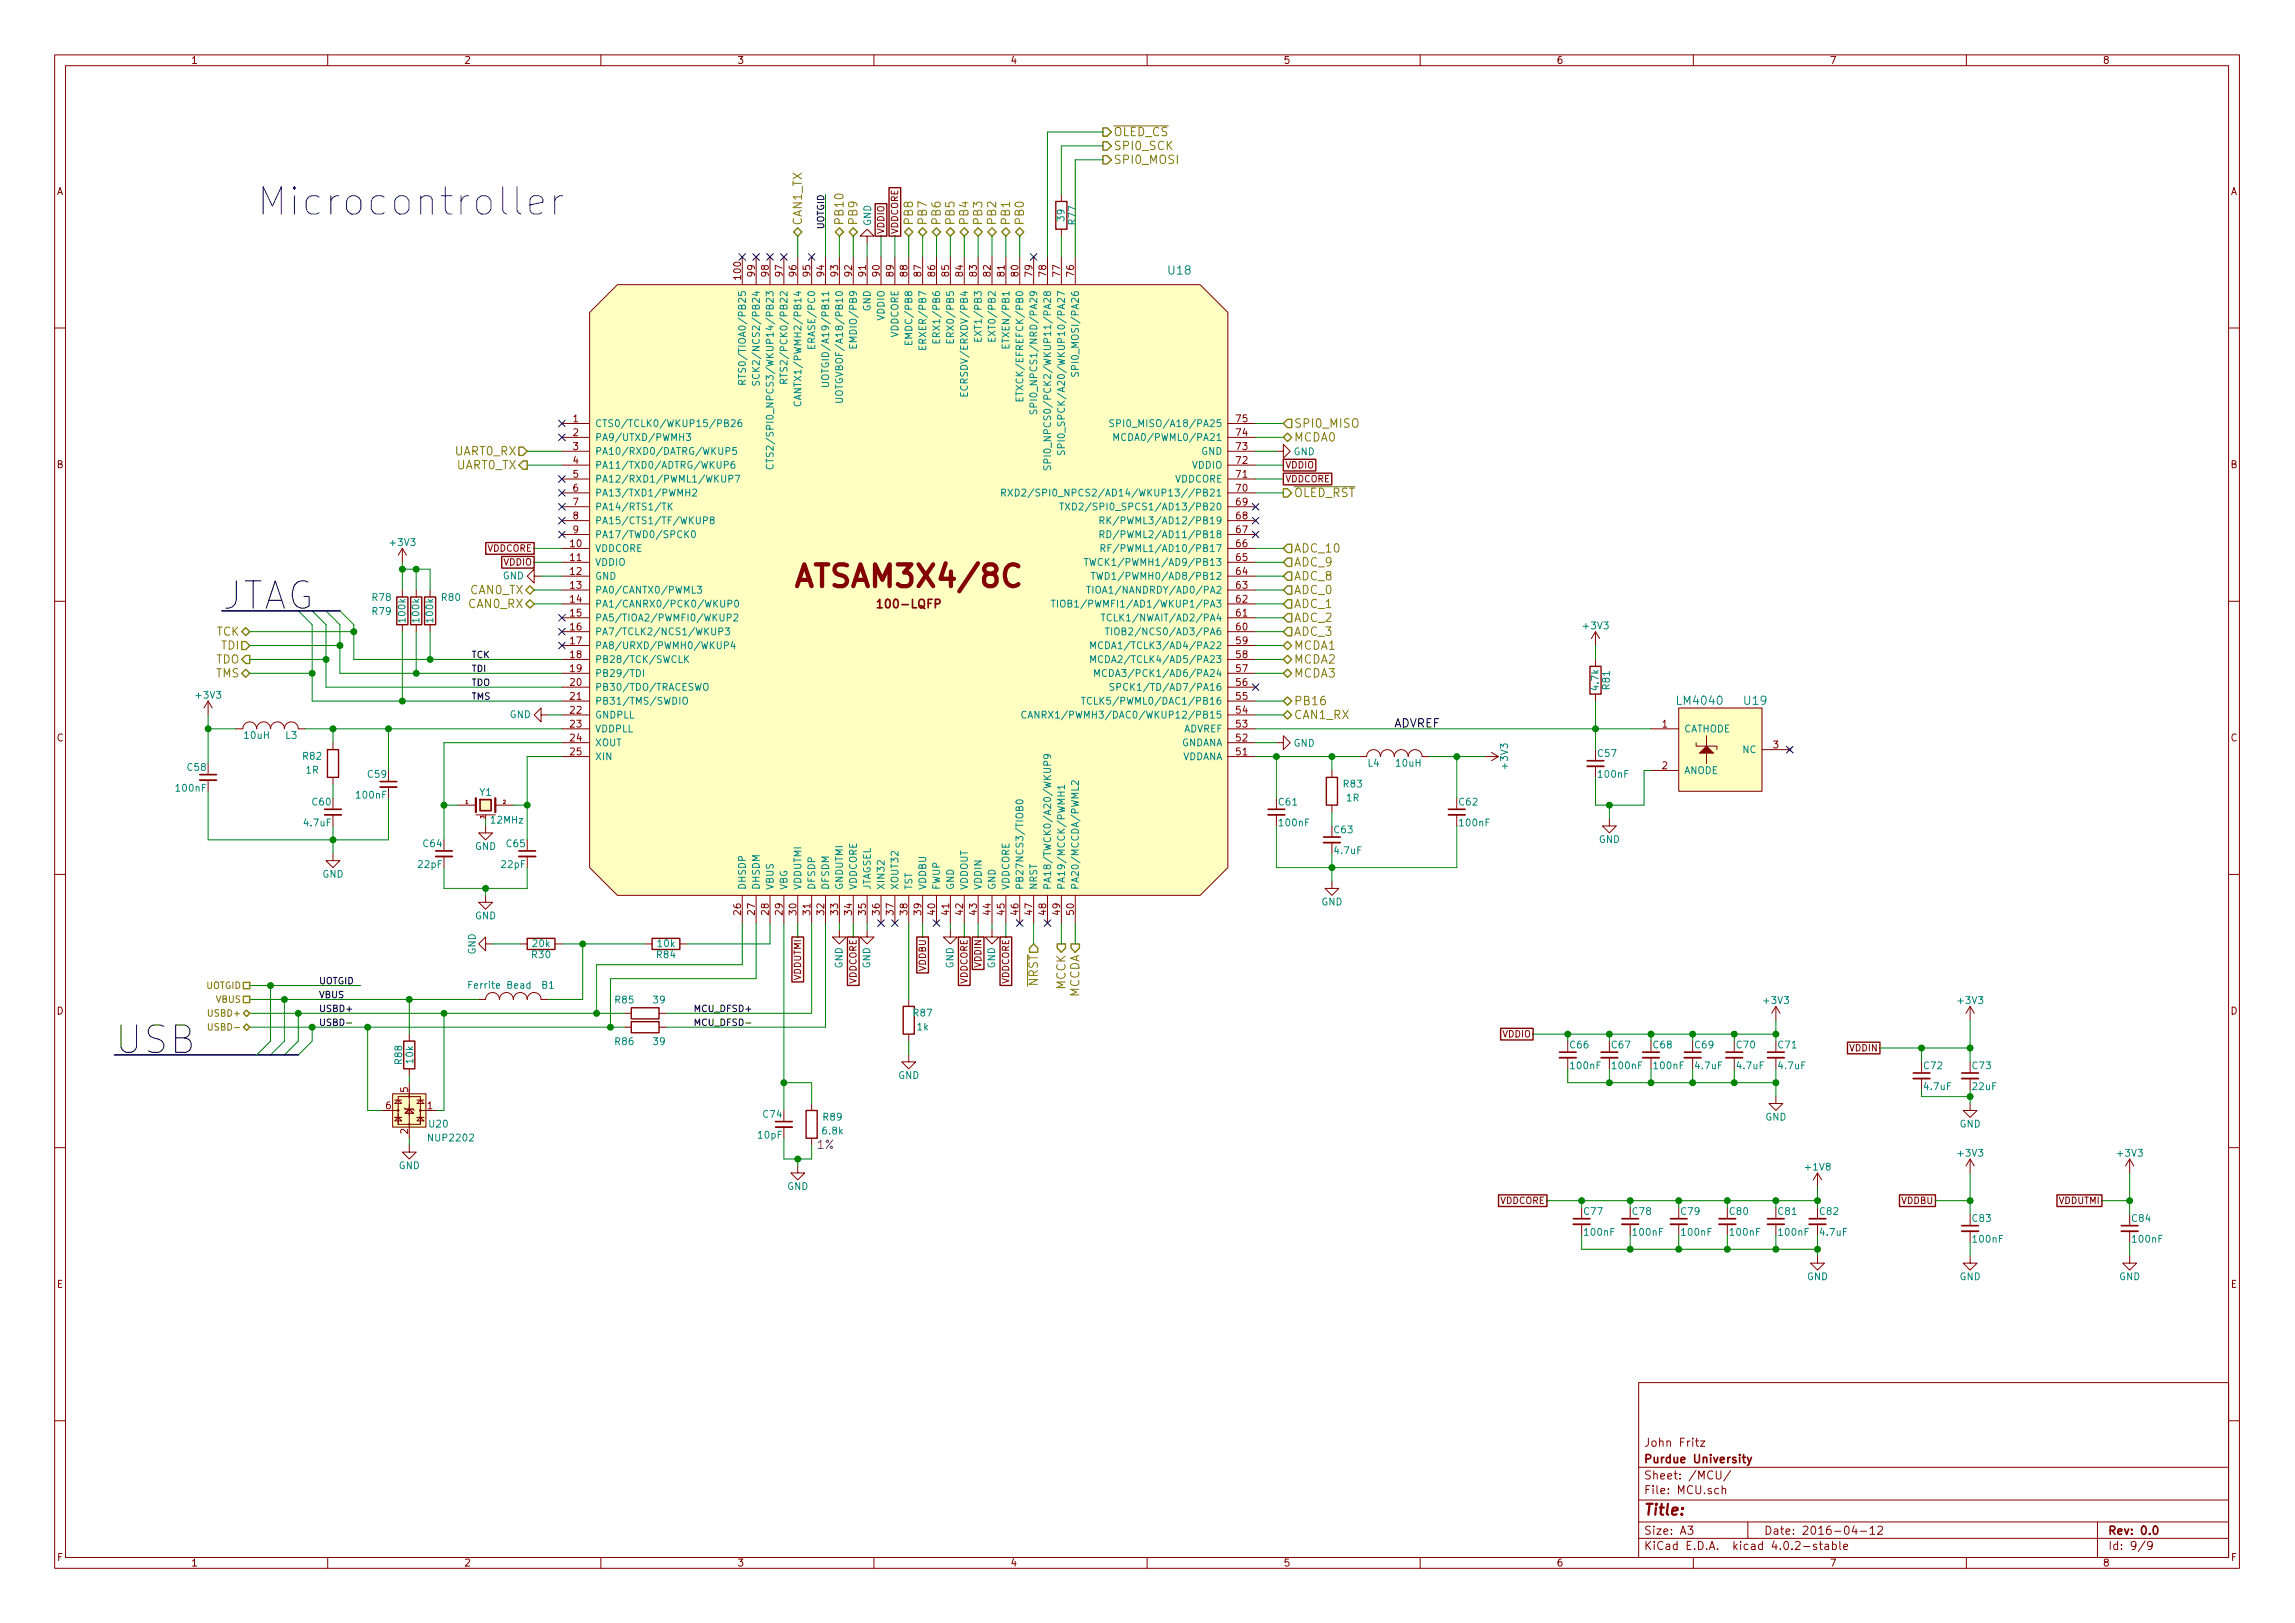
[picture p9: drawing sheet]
<svg xmlns="http://www.w3.org/2000/svg" width="420mm" height="297mm" viewBox="0 0 420 297" stroke-linecap="round" stroke-linejoin="round" font-family="sans-serif">
<defs><g id="words">
<text font-size="7" fill="#0000c2" x="47" y="39.4">Microcontroller</text>
<g font-size="7">
<text x="40.6" y="111.5">JTAG</text>
<text x="21" y="192.8">USB</text>
</g>
<text font-size="5.6" fill="#840000" x="147.2" y="107.5">ATSAM3X4/8C</text>
<text font-size="2.8" fill="#840000" x="301" y="277.3">Title:</text>
<g font-size="2.2" fill="#848400">
<text x="203.9" y="27.5">SPI0_SCK</text>
<text x="203.9" y="24.9">OLED_CS</text>
<text x="203.9" y="30">SPI0_MOSI</text>
<text x="146.8" y="41.3" transform="rotate(-90 146.8 41.3)">CAN1_TX</text>
<text x="154.4" y="41.3" transform="rotate(-90 154.4 41.3)">PB10</text>
<text x="157" y="41.3" transform="rotate(-90 157 41.3)">PB9</text>
<text x="167.1" y="41.3" transform="rotate(-90 167.1 41.3)">PB8</text>
<text x="169.7" y="41.3" transform="rotate(-90 169.7 41.3)">PB7</text>
<text x="172.2" y="41.3" transform="rotate(-90 172.2 41.3)">PB6</text>
<text x="174.8" y="41.3" transform="rotate(-90 174.8 41.3)">PB5</text>
<text x="177.3" y="41.3" transform="rotate(-90 177.3 41.3)">PB4</text>
<text x="179.8" y="41.3" transform="rotate(-90 179.8 41.3)">PB3</text>
<text x="182.4" y="41.3" transform="rotate(-90 182.4 41.3)">PB2</text>
<text x="184.9" y="41.3" transform="rotate(-90 184.9 41.3)">PB1</text>
<text x="187.5" y="41.3" transform="rotate(-90 187.5 41.3)">PB0</text>
<text x="83.2" y="83.3">UART0_RX</text>
<text x="236.9" y="78.3">SPI0_MISO</text>
<text x="236.9" y="80.8">MCDA0</text>
<text x="83.4" y="85.9">UART0_TX</text>
<text x="236.9" y="91">OLED_RST</text>
<text x="236.9" y="101.1">ADC_10</text>
<text x="236.9" y="103.7">ADC_9</text>
<text x="236.9" y="106.2">ADC_8</text>
<text x="85.8" y="111.3">CAN0_RX</text>
<text x="86" y="108.7">CAN0_TX</text>
<text x="236.9" y="108.7">ADC_0</text>
<text x="236.9" y="111.3">ADC_1</text>
<text x="236.9" y="113.8">ADC_2</text>
<text x="236.9" y="116.4">ADC_3</text>
<text x="236.9" y="118.9">MCDA1</text>
<text x="236.9" y="121.4">MCDA2</text>
<text x="236.9" y="124">MCDA3</text>
<text x="236.9" y="131.6">CAN1_RX</text>
<text x="236.9" y="129.1">PB16</text>
<text x="190" y="180.6" transform="rotate(-90 190 180.6)">NRST</text>
<text x="195.1" y="181.2" transform="rotate(-90 195.1 181.2)">MCCK</text>
<text x="197.6" y="182.7" transform="rotate(-90 197.6 182.7)">MCCDA</text>
</g>
<text font-size="2.2" fill="#840000" x="161.3" y="111.3">100-LQFP</text>
<g font-size="2.1" fill="#008484">
<text x="214" y="50.3">U18</text>
<text x="307.3" y="129">LM4040</text>
<text x="319.4" y="129">U19</text>
</g>
<g font-size="2.1" fill="#848400">
<text x="39.5" y="116.3">TCK</text>
<text x="40.5" y="118.9">TDI</text>
<text x="39.4" y="121.4">TDO</text>
<text x="39.4" y="124">TMS</text>
</g>
<text font-size="2.1" x="255.3" y="133.1">ADVREF</text>
<text font-size="2.1" fill="#840084" x="149.6" y="210.3">1%</text>
<g font-size="2.1" fill="#840000">
<text x="301" y="267.8">Purdue University</text>
<text x="301" y="264.8">John Fritz</text>
<text x="301" y="273.5">File: MCU.sch</text>
<text x="301" y="270.8">Sheet: /MCU/</text>
<text x="301" y="280.9">Size: A3</text>
<text x="323" y="280.9">Date: 2016-04-12</text>
<text x="386" y="280.9">Rev: 0.0</text>
<text x="301" y="283.7">KiCad E.D.A. kicad 4.0.2-stable</text>
<text x="386" y="283.7">Id: 9/9</text>
</g>
<g font-size="1.8" fill="#840000">
<text x="35" y="11.7">1</text>
<text x="85" y="11.7">2</text>
<text x="135" y="11.7">3</text>
<text x="185" y="11.7">4</text>
<text x="235" y="11.7">5</text>
<text x="285" y="11.7">6</text>
<text x="335" y="11.7">7</text>
<text x="385" y="11.7">8</text>
<text x="10.4" y="35.7">A</text>
<text x="408.4" y="35.7">A</text>
<text x="135.6" y="51" transform="rotate(-90 135.6 51)">100</text>
<text x="138.2" y="50.5" transform="rotate(-90 138.2 50.5)">99</text>
<text x="140.7" y="50.5" transform="rotate(-90 140.7 50.5)">98</text>
<text x="143.3" y="50.5" transform="rotate(-90 143.3 50.5)">97</text>
<text x="145.8" y="50.5" transform="rotate(-90 145.8 50.5)">96</text>
<text x="148.3" y="50.5" transform="rotate(-90 148.3 50.5)">95</text>
<text x="150.9" y="50.5" transform="rotate(-90 150.9 50.5)">94</text>
<text x="153.4" y="50.5" transform="rotate(-90 153.4 50.5)">93</text>
<text x="156" y="50.5" transform="rotate(-90 156 50.5)">92</text>
<text x="158.5" y="50.5" transform="rotate(-90 158.5 50.5)">91</text>
<text x="161" y="50.5" transform="rotate(-90 161 50.5)">90</text>
<text x="163.6" y="50.5" transform="rotate(-90 163.6 50.5)">89</text>
<text x="166.1" y="50.5" transform="rotate(-90 166.1 50.5)">88</text>
<text x="168.7" y="50.5" transform="rotate(-90 168.7 50.5)">87</text>
<text x="171.2" y="50.5" transform="rotate(-90 171.2 50.5)">86</text>
<text x="173.7" y="50.5" transform="rotate(-90 173.7 50.5)">85</text>
<text x="176.3" y="50.5" transform="rotate(-90 176.3 50.5)">84</text>
<text x="178.8" y="50.5" transform="rotate(-90 178.8 50.5)">83</text>
<text x="181.4" y="50.5" transform="rotate(-90 181.4 50.5)">82</text>
<text x="183.9" y="50.5" transform="rotate(-90 183.9 50.5)">81</text>
<text x="186.4" y="50.5" transform="rotate(-90 186.4 50.5)">80</text>
<text x="189" y="50.5" transform="rotate(-90 189 50.5)">79</text>
<text x="191.5" y="50.5" transform="rotate(-90 191.5 50.5)">78</text>
<text x="194.1" y="50.5" transform="rotate(-90 194.1 50.5)">77</text>
<text x="196.6" y="50.5" transform="rotate(-90 196.6 50.5)">76</text>
<text x="104.9" y="77.3">1</text>
<text x="226.4" y="77.3">75</text>
<text x="104.9" y="79.8">2</text>
<text x="104.9" y="82.3">3</text>
<text x="226.4" y="82.3">73</text>
<text x="226.4" y="79.8">74</text>
<text x="10.4" y="85.7">B</text>
<text x="104.9" y="84.9">4</text>
<text x="104.9" y="87.4">5</text>
<text x="104.9" y="90">6</text>
<text x="226.4" y="90">70</text>
<text x="226.4" y="87.4">71</text>
<text x="226.4" y="84.9">72</text>
<text x="408.4" y="85.7">B</text>
<text x="104.9" y="92.5">7</text>
<text x="104.9" y="95">8</text>
<text x="226.4" y="95">68</text>
<text x="226.4" y="92.5">69</text>
<text x="104.4" y="100.1">10</text>
<text x="104.9" y="97.6">9</text>
<text x="226.4" y="100.1">66</text>
<text x="226.4" y="97.6">67</text>
<text x="104.4" y="102.7">11</text>
<text x="104.4" y="105.2">12</text>
<text x="104.4" y="107.7">13</text>
<text x="226.4" y="107.7">63</text>
<text x="226.4" y="105.2">64</text>
<text x="226.4" y="102.7">65</text>
<text x="104.4" y="110.3">14</text>
<text x="104.4" y="112.8">15</text>
<text x="226.4" y="112.8">61</text>
<text x="226.4" y="110.3">62</text>
<text x="104.4" y="115.4">16</text>
<text x="104.4" y="117.9">17</text>
<text x="226.4" y="115.4">60</text>
<text x="226.4" y="117.9">59</text>
<text x="104.4" y="125.5">20</text>
<text x="104.4" y="120.4">18</text>
<text x="104.4" y="123">19</text>
<text x="226.4" y="125.5">56</text>
<text x="226.4" y="123">57</text>
<text x="226.4" y="120.4">58</text>
<text x="104.4" y="128.1">21</text>
<text x="104.4" y="130.6">22</text>
<text x="226.4" y="130.6">54</text>
<text x="226.4" y="128.1">55</text>
<text x="10.4" y="135.7">C</text>
<text x="104.4" y="133.1">23</text>
<text x="104.4" y="135.7">24</text>
<text x="226.4" y="135.7">52</text>
<text x="226.4" y="133.1">53</text>
<text x="304.3" y="133.1">1</text>
<text x="324.6" y="136.9">3</text>
<text x="408.4" y="135.7">C</text>
<text x="104.4" y="138.2">25</text>
<text x="226.4" y="138.2">51</text>
<text x="304.3" y="140.8">2</text>
<text x="135.6" y="167.4" transform="rotate(-90 135.6 167.4)">26</text>
<text x="138.2" y="167.4" transform="rotate(-90 138.2 167.4)">27</text>
<text x="140.7" y="167.4" transform="rotate(-90 140.7 167.4)">28</text>
<text x="143.3" y="167.4" transform="rotate(-90 143.3 167.4)">29</text>
<text x="145.8" y="167.4" transform="rotate(-90 145.8 167.4)">30</text>
<text x="148.3" y="167.4" transform="rotate(-90 148.3 167.4)">31</text>
<text x="150.9" y="167.4" transform="rotate(-90 150.9 167.4)">32</text>
<text x="153.4" y="167.4" transform="rotate(-90 153.4 167.4)">33</text>
<text x="156" y="167.4" transform="rotate(-90 156 167.4)">34</text>
<text x="158.5" y="167.4" transform="rotate(-90 158.5 167.4)">35</text>
<text x="161" y="167.4" transform="rotate(-90 161 167.4)">36</text>
<text x="163.6" y="167.4" transform="rotate(-90 163.6 167.4)">37</text>
<text x="166.1" y="167.4" transform="rotate(-90 166.1 167.4)">38</text>
<text x="168.7" y="167.4" transform="rotate(-90 168.7 167.4)">39</text>
<text x="171.2" y="167.4" transform="rotate(-90 171.2 167.4)">40</text>
<text x="173.7" y="167.4" transform="rotate(-90 173.7 167.4)">41</text>
<text x="176.3" y="167.4" transform="rotate(-90 176.3 167.4)">42</text>
<text x="178.8" y="167.4" transform="rotate(-90 178.8 167.4)">43</text>
<text x="181.4" y="167.4" transform="rotate(-90 181.4 167.4)">44</text>
<text x="183.9" y="167.4" transform="rotate(-90 183.9 167.4)">45</text>
<text x="186.4" y="167.4" transform="rotate(-90 186.4 167.4)">46</text>
<text x="189" y="167.4" transform="rotate(-90 189 167.4)">47</text>
<text x="191.5" y="167.4" transform="rotate(-90 191.5 167.4)">48</text>
<text x="194.1" y="167.4" transform="rotate(-90 194.1 167.4)">49</text>
<text x="196.6" y="167.4" transform="rotate(-90 196.6 167.4)">50</text>
<text x="10.4" y="185.7">D</text>
<text x="408.4" y="185.7">D</text>
<text x="70.6" y="203">6</text>
<text x="74.7" y="199.9" transform="rotate(-90 74.7 199.9)">5</text>
<text x="78.3" y="203">1</text>
<text x="74.7" y="207.5" transform="rotate(-90 74.7 207.5)">2</text>
<text x="10.4" y="235.7">E</text>
<text x="408.4" y="235.7">E</text>
<text x="10.5" y="285.7">F</text>
<text x="35" y="286.7">1</text>
<text x="85" y="286.7">2</text>
<text x="135" y="286.7">3</text>
<text x="185" y="286.7">4</text>
<text x="235" y="286.7">5</text>
<text x="285" y="286.7">6</text>
<text x="335" y="286.7">7</text>
<text x="385" y="286.7">8</text>
<text x="408.5" y="285.7">F</text>
</g>
<g font-size="1.8" fill="#008484">
<text x="159.5" y="41.4" transform="rotate(-90 159.5 41.4)">GND</text>
<text x="194.9" y="40.4" transform="rotate(-90 194.9 40.4)">39</text>
<text x="196.9" y="41" transform="rotate(-90 196.9 41)">R77</text>
<text x="159.4" y="57.1" transform="rotate(-90 159.4 57.1)">GND</text>
<text x="161.9" y="58.7" transform="rotate(-90 161.9 58.7)">VDDIO</text>
<text x="149.2" y="63.2" transform="rotate(-90 149.2 63.2)">ERASE/PC0</text>
<text x="156.8" y="62.9" transform="rotate(-90 156.8 62.9)">EMDIO/PB9</text>
<text x="164.5" y="62" transform="rotate(-90 164.5 62)">VDDCORE</text>
<text x="167" y="62.3" transform="rotate(-90 167 62.3)">EMDC/PB8</text>
<text x="169.5" y="63.2" transform="rotate(-90 169.5 63.2)">ERXER/PB7</text>
<text x="172.1" y="61.7" transform="rotate(-90 172.1 61.7)">ERX1/PB6</text>
<text x="174.6" y="61.7" transform="rotate(-90 174.6 61.7)">ERX0/PB5</text>
<text x="179.7" y="61.5" transform="rotate(-90 179.7 61.5)">EXT1/PB3</text>
<text x="182.2" y="61.5" transform="rotate(-90 182.2 61.5)">EXT0/PB2</text>
<text x="184.8" y="63" transform="rotate(-90 184.8 63)">ETXEN/PB1</text>
<text x="136.5" y="68.3" transform="rotate(-90 136.5 68.3)">RTS0/TIOA0/PB25</text>
<text x="139.1" y="68" transform="rotate(-90 139.1 68)">SCK2/NCS2/PB24</text>
<text x="144.1" y="67.8" transform="rotate(-90 144.1 67.8)">RTS2/PCK0/PB22</text>
<text x="151.8" y="68.6" transform="rotate(-90 151.8 68.6)">UOTGID/A19/PB11</text>
<text x="154.3" y="71.8" transform="rotate(-90 154.3 71.8)">UOTGVBOF/A18/PB10</text>
<text x="177.2" y="71" transform="rotate(-90 177.2 71)">ECRSDV/ERXDV/PB4</text>
<text x="187.3" y="71.9" transform="rotate(-90 187.3 71.9)">ETXCK/EFREFCK/PB0</text>
<text x="197.5" y="67.4" transform="rotate(-90 197.5 67.4)">SPI0_MOSI/PA26</text>
<text x="146.7" y="72.2" transform="rotate(-90 146.7 72.2)">CANTX1/PWMH2/PB14</text>
<text x="189.9" y="73.1" transform="rotate(-90 189.9 73.1)">SPI0_NPCS1/NRD/PA29</text>
<text x="109" y="78.1">CTS0/TCLK0/WKUP15/PB26</text>
<text x="109" y="80.7">PA9/UTXD/PWMH3</text>
<text x="109" y="83.2">PA10/RXD0/DATRG/WKUP5</text>
<text x="141.6" y="81.6" transform="rotate(-90 141.6 81.6)">CTS2/SPI0_NPCS3/WKUP14/PB23</text>
<text x="192.4" y="81.8" transform="rotate(-90 192.4 81.8)">SPI0_NPCS0/PCK2/WKUP11/PA28</text>
<text x="194.9" y="79.4" transform="rotate(-90 194.9 79.4)">SPI0_SPCK/A20/WKUP10/PA27</text>
<text x="205.7" y="80.7">MCDA0/PWML0/PA21</text>
<text x="205.8" y="78.1">SPI0_MISO/A18/PA25</text>
<text x="219.8" y="83.2">GND</text>
<text x="236.8" y="83.3">GND</text>
<text x="109" y="85.8">PA11/TXD0/ADTRG/WKUP6</text>
<text x="109" y="88.3">PA12/RXD1/PWML1/WKUP7</text>
<text x="214.9" y="88.3">VDDCORE</text>
<text x="218.2" y="85.8">VDDIO</text>
<text x="109" y="90.8">PA13/TXD1/PWMH2</text>
<text x="109" y="93.4">PA14/RTS1/TK</text>
<text x="109" y="95.9">PA15/CTS1/TF/WKUP8</text>
<text x="189.6" y="90.8">RXD2/SPI0_NPCS2/AD14/WKUP13//PB21</text>
<text x="198.2" y="93.4">TXD2/SPI0_SPCS1/AD13/PB20</text>
<text x="204.4" y="95.9">RK/PWML3/AD12/PB19</text>
<text x="71.6" y="99.9">+3V3</text>
<text x="109" y="98.5">PA17/TWD0/SPCK0</text>
<text x="109" y="101">VDDCORE</text>
<text x="204.4" y="98.5">RD/PWML2/AD11/PB18</text>
<text x="204.6" y="101">RF/PWML1/AD10/PB17</text>
<text x="92" y="106">GND</text>
<text x="109" y="103.5">VDDIO</text>
<text x="109" y="106.1">GND</text>
<text x="201.5" y="103.5">TWCK1/PWMH1/AD9/PB13</text>
<text x="202.7" y="106.1">TWD1/PWMH0/AD8/PB12</text>
<text x="68.2" y="112.5">R79</text>
<text x="68.2" y="110">R78</text>
<text x="74.2" y="113.8" transform="rotate(-90 74.2 113.8)">100k</text>
<text x="76.8" y="113.8" transform="rotate(-90 76.8 113.8)">100k</text>
<text x="79.3" y="113.8" transform="rotate(-90 79.3 113.8)">100k</text>
<text x="80.9" y="110">R80</text>
<text x="109" y="108.6">PA0/CANTX0/PWML3</text>
<text x="109" y="111.2">PA1/CANRX0/PCK0/WKUP0</text>
<text x="109" y="113.7">PA5/TIOA2/PWMFI0/WKUP2</text>
<text x="196.3" y="111.2">TIOB1/PWMFI1/AD1/WKUP1/PA3</text>
<text x="201.3" y="108.6">TIOA1/NANDRDY/AD0/PA2</text>
<text x="203.8" y="113.7">TCLK1/NWAIT/AD2/PA4</text>
<text x="109" y="116.2">PA7/TCLK2/NCS1/WKUP3</text>
<text x="109" y="118.8">PA8/URXD/PWMH0/WKUP4</text>
<text x="202.4" y="118.8">MCDA1/TCLK3/AD4/PA22</text>
<text x="205.4" y="116.2">TIOB2/NCS0/AD3/PA6</text>
<text x="290" y="115.1">+3V3</text>
<text x="109" y="121.3">PB28/TCK/SWCLK</text>
<text x="109" y="123.9">PB29/TDI</text>
<text x="202.4" y="121.3">MCDA2/TCLK4/AD5/PA23</text>
<text x="203.3" y="123.9">MCDA3/PCK1/AD6/PA24</text>
<text x="36" y="127.8">+3V3</text>
<text x="93.3" y="131.4">GND</text>
<text x="109" y="126.4">PB30/TDO/TRACESWO</text>
<text x="109" y="128.9">PB31/TMS/SWDIO</text>
<text x="109" y="131.5">GNDPLL</text>
<text x="191.3" y="131.5">CANRX1/PWMH3/DAC0/WKUP12/PB15</text>
<text x="201" y="128.9">TCLK5/PWML0/DAC1/PB16</text>
<text x="206.1" y="126.4">SPCK1/TD/AD7/PA16</text>
<text x="292.7" y="126.2" transform="rotate(-90 292.7 126.2)">4.7k</text>
<text x="294.7" y="126.1" transform="rotate(-90 294.7 126.1)">R81</text>
<text x="44.8" y="135.2">10uH</text>
<text x="52.3" y="135.2">L3</text>
<text x="109" y="134">VDDPLL</text>
<text x="109" y="136.6">XOUT</text>
<text x="216" y="136.6">GNDANA</text>
<text x="216.5" y="134">ADVREF</text>
<text x="236.8" y="136.6">GND</text>
<text x="308.4" y="134">CATHODE</text>
<text x="319" y="137.8">NC</text>
<text x="34.4" y="141.1">C58</text>
<text x="55.5" y="139">R82</text>
<text x="56" y="141.6">1R</text>
<text x="67.4" y="142.3">C59</text>
<text x="109" y="139.1">XIN</text>
<text x="216.2" y="139.1">VDDANA</text>
<text x="250.4" y="140.3">L4</text>
<text x="255.7" y="140.3">10uH</text>
<text x="276" y="140.5" transform="rotate(-90 276 140.5)">+3V3</text>
<text x="292.6" y="138.5">C57</text>
<text x="292.8" y="142.3">100nF</text>
<text x="308.4" y="141.6">ANODE</text>
<text x="32.4" y="144.9">100nF</text>
<text x="57.2" y="147.4">C60</text>
<text x="65.4" y="146.1">100nF</text>
<text x="87.8" y="145.6">Y1</text>
<text x="234.2" y="147.4">C61</text>
<text x="246" y="144.1">R83</text>
<text x="246.5" y="146.6">1R</text>
<text x="267.2" y="147.4">C62</text>
<text x="55.8" y="151.2">4.7uF</text>
<text x="77.5" y="155">C64</text>
<text x="86.9" y="155.5">GND</text>
<text x="90" y="150.7">12MHz</text>
<text x="92.8" y="155">C65</text>
<text x="234.3" y="151.2">100nF</text>
<text x="244.3" y="152.5">C63</text>
<text x="267.4" y="151.2">100nF</text>
<text x="292.7" y="154.3">GND</text>
<text x="59" y="160.6">GND</text>
<text x="76.6" y="158.8">22pF</text>
<text x="91.9" y="158.8">22pF</text>
<text x="244.4" y="156.3">4.7uF</text>
<text x="136.5" y="162.9" transform="rotate(-90 136.5 162.9)">DHSDP</text>
<text x="139.1" y="162.9" transform="rotate(-90 139.1 162.9)">DHSDM</text>
<text x="141.6" y="162.9" transform="rotate(-90 141.6 162.9)">VBUS</text>
<text x="144.1" y="162.9" transform="rotate(-90 144.1 162.9)">VBG</text>
<text x="146.7" y="162.9" transform="rotate(-90 146.7 162.9)">VDDUTMI</text>
<text x="149.2" y="162.9" transform="rotate(-90 149.2 162.9)">DFSDP</text>
<text x="151.8" y="162.9" transform="rotate(-90 151.8 162.9)">DFSDM</text>
<text x="154.3" y="162.9" transform="rotate(-90 154.3 162.9)">GNDUTMI</text>
<text x="156.8" y="162.9" transform="rotate(-90 156.8 162.9)">VDDCORE</text>
<text x="159.4" y="162.9" transform="rotate(-90 159.4 162.9)">JTAGSEL</text>
<text x="161.9" y="162.9" transform="rotate(-90 161.9 162.9)">XIN32</text>
<text x="164.5" y="162.9" transform="rotate(-90 164.5 162.9)">XOUT32</text>
<text x="167" y="162.9" transform="rotate(-90 167 162.9)">TST</text>
<text x="169.5" y="162.9" transform="rotate(-90 169.5 162.9)">VDDBU</text>
<text x="172.1" y="162.9" transform="rotate(-90 172.1 162.9)">FWUP</text>
<text x="174.6" y="162.9" transform="rotate(-90 174.6 162.9)">GND</text>
<text x="177.2" y="162.9" transform="rotate(-90 177.2 162.9)">VDDOUT</text>
<text x="179.7" y="162.9" transform="rotate(-90 179.7 162.9)">VDDIN</text>
<text x="182.2" y="162.9" transform="rotate(-90 182.2 162.9)">GND</text>
<text x="184.8" y="162.9" transform="rotate(-90 184.8 162.9)">VDDCORE</text>
<text x="187.3" y="162.9" transform="rotate(-90 187.3 162.9)">PB27NCS3/TIOB0</text>
<text x="189.9" y="162.9" transform="rotate(-90 189.9 162.9)">NRST</text>
<text x="192.4" y="162.9" transform="rotate(-90 192.4 162.9)">PA18/TWCK0/A20/WKUP9</text>
<text x="194.9" y="162.9" transform="rotate(-90 194.9 162.9)">PA19/MCCK/PWMH1</text>
<text x="197.5" y="162.9" transform="rotate(-90 197.5 162.9)">PA20/MCCDA/PWML2</text>
<text x="241.9" y="165.7">GND</text>
<text x="86.9" y="168.2">GND</text>
<text x="97.6" y="173.3">20k</text>
<text x="120.4" y="173.3">10k</text>
<text x="87.1" y="174.7" transform="rotate(-90 87.1 174.7)">GND</text>
<text x="97.4" y="175.3">R30</text>
<text x="120.3" y="175.3">R84</text>
<text x="154.2" y="177.3" transform="rotate(-90 154.2 177.3)">GND</text>
<text x="159.3" y="177.3" transform="rotate(-90 159.3 177.3)">GND</text>
<text x="174.5" y="177.3" transform="rotate(-90 174.5 177.3)">GND</text>
<text x="182.2" y="177.3" transform="rotate(-90 182.2 177.3)">GND</text>
<text x="86.3" y="180.9">Ferrite Bead</text>
<text x="99.2" y="180.9">B1</text>
<text x="112.7" y="183.6">R85</text>
<text x="119.7" y="183.6">39</text>
<text x="323" y="183.7">+3V3</text>
<text x="358.6" y="183.7">+3V3</text>
<text x="112.7" y="191.2">R86</text>
<text x="119.7" y="191.2">39</text>
<text x="167.3" y="186">R87</text>
<text x="167.9" y="188.6">1k</text>
<text x="287.5" y="191.9">C66</text>
<text x="295.1" y="191.9">C67</text>
<text x="302.7" y="191.9">C68</text>
<text x="310.4" y="191.9">C69</text>
<text x="318" y="191.9">C70</text>
<text x="325.6" y="191.9">C71</text>
<text x="73.6" y="194.7" transform="rotate(-90 73.6 194.7)">R88</text>
<text x="75.6" y="194.5" transform="rotate(-90 75.6 194.5)">10k</text>
<text x="164.4" y="197.4">GND</text>
<text x="287.7" y="195.7">100nF</text>
<text x="295.3" y="195.7">100nF</text>
<text x="302.9" y="195.7">100nF</text>
<text x="310.5" y="195.7">4.7uF</text>
<text x="318.1" y="195.7">4.7uF</text>
<text x="325.7" y="195.7">4.7uF</text>
<text x="352.3" y="195.7">C72</text>
<text x="361.2" y="195.7">C73</text>
<text x="352.4" y="199.5">4.7uF</text>
<text x="361.2" y="199.5">22uF</text>
<text x="78.6" y="206.3">U20</text>
<text x="78.7" y="208.9">NUP2202</text>
<text x="138.9" y="208.4">10pF</text>
<text x="139.8" y="204.6">C74</text>
<text x="150.7" y="207.6">6.8k</text>
<text x="150.8" y="205.1">R89</text>
<text x="323.2" y="205.1">GND</text>
<text x="358.7" y="206.3">GND</text>
<text x="73" y="214">GND</text>
<text x="330.7" y="214.2">+1V8</text>
<text x="358.6" y="211.7">+3V3</text>
<text x="387.8" y="211.7">+3V3</text>
<text x="144.1" y="217.8">GND</text>
<text x="290" y="222.3">C77</text>
<text x="290.2" y="226.1">100nF</text>
<text x="298.9" y="222.3">C78</text>
<text x="299.1" y="226.1">100nF</text>
<text x="307.8" y="222.3">C79</text>
<text x="308" y="226.1">100nF</text>
<text x="316.7" y="222.3">C80</text>
<text x="316.9" y="226.1">100nF</text>
<text x="325.6" y="222.3">C81</text>
<text x="325.8" y="226.1">100nF</text>
<text x="333.2" y="222.3">C82</text>
<text x="333.3" y="226.1">4.7uF</text>
<text x="361.2" y="223.6">C83</text>
<text x="361.3" y="227.4">100nF</text>
<text x="390.4" y="223.6">C84</text>
<text x="390.6" y="227.4">100nF</text>
<text x="330.8" y="234.3">GND</text>
<text x="358.7" y="234.3">GND</text>
<text x="387.9" y="234.3">GND</text>
</g>
<g font-size="1.7">
<text x="150.9" y="41.9" transform="rotate(-90 150.9 41.9)">UOTGID</text>
<text x="86.4" y="120.4">TCK</text>
<text x="86.4" y="123">TDI</text>
<text x="86.4" y="125.5">TDO</text>
<text x="86.4" y="128.1">TMS</text>
<text x="58.4" y="185.2">USBD+</text>
<text x="58.4" y="182.7">VBUS</text>
<text x="58.4" y="180.1">UOTGID</text>
<text x="127" y="185.2">MCU_DFSD+</text>
<text x="58.4" y="187.7">USBD-</text>
<text x="127" y="187.7">MCU_DFSD-</text>
</g>
<g font-size="1.7" fill="#840000">
<text x="161.9" y="42.8" transform="rotate(-90 161.9 42.8)">VDDIO</text>
<text x="164.4" y="42.8" transform="rotate(-90 164.4 42.8)">VDDCORE</text>
<text x="235.4" y="85.7">VDDIO</text>
<text x="235.4" y="88.3">VDDCORE</text>
<text x="89.1" y="101">VDDCORE</text>
<text x="92.1" y="103.5">VDDIO</text>
<text x="146.6" y="179.5" transform="rotate(-90 146.6 179.5)">VDDUTMI</text>
<text x="169.5" y="177.8" transform="rotate(-90 169.5 177.8)">VDDBU</text>
<text x="179.7" y="177.1" transform="rotate(-90 179.7 177.1)">VDDIN</text>
<text x="156.8" y="180.2" transform="rotate(-90 156.8 180.2)">VDDCORE</text>
<text x="177.1" y="180.2" transform="rotate(-90 177.1 180.2)">VDDCORE</text>
<text x="184.7" y="180.2" transform="rotate(-90 184.7 180.2)">VDDCORE</text>
<text x="275" y="189.9">VDDIO</text>
<text x="338.6" y="192.4">VDDIN</text>
<text x="274.5" y="220.3">VDDCORE</text>
<text x="348" y="220.3">VDDBU</text>
<text x="376.8" y="220.3">VDDUTMI</text>
</g>
<g font-size="1.7" fill="#848400">
<text x="37.6" y="181">UOTGID</text>
<text x="39.5" y="183.5">VBUS</text>
<text x="38.4" y="186">USBD+</text>
<text x="38.9" y="188.6">USBD-</text>
</g>
<g font-size=".9" fill="#840000">
<text x="85.2" y="147.1">1</text>
<text x="88.6" y="149.7" transform="rotate(-90 88.6 149.7)">3</text>
<text x="92.1" y="147.1">2</text>
</g>
</g></defs>
<g fill="none" stroke="#840000" stroke-width=".18">
<path d="M10 10h400v277h-400zM12 12h396v273.1h-396zM60 10v2M110 10v2M160 10v2M210 10v2M260 10v2M310 10v2M360 10v2M194.3 35.6v1.3M107.9 57.2l5.1-5.1h106.7l5.1 5.1v101.6l-5.1 5.1h-106.7l-5.1-5.1zM135.9 47v5.1"/>
<path d="M138.4 47v5.1M141 47v5.1M143.5 47v5.1M146 47v5.1M148.6 47v5.1M151.1 47v5.1M153.7 47v5.1M156.2 47v5.1M158.7 43.2h1.3l-1.3-1.3-1.2 1.3h1.2v1.3M158.7 47v5.1M161.3 47v5.1M163.8 47v5.1"/>
<path d="M166.4 47v5.1M168.9 47v5.1M171.4 47v5.1M174 47v5.1M176.5 47v5.1M179.1 47v5.1M181.6 47v5.1M184.1 47v5.1M186.7 47v5.1M189.2 47v5.1M191.8 47v5.1M194.3 41.9v1.3"/>
<path d="M194.3 47v5.1M196.8 47v5.1M10 60h2M102.9 77.5h5M224.8 77.5h5.1M408 60h2M102.9 80h5M102.9 82.6h5M102.9 85.1h5M102.9 87.7h5M102.9 90.2h5M102.9 92.7h5"/>
<path d="M102.9 95.3h5M102.9 97.8h5M224.8 80h5.1M224.8 82.6h5.1M224.8 85.1h5.1M224.8 87.7h5.1M224.8 90.2h5.1M224.8 92.7h5.1M224.8 95.3h5.1M224.8 97.8h5.1M233.7 82.6h1.2v-1.3l1.3 1.3-1.3 1.3v-1.3M10 110h2"/>
<path d="M73.7 100.4v2.5M73.7 108v1.3M73.7 114.3v1.3M73.7 100.4l-.8 1.2M73.7 100.4l.7 1.2M76.2 108v1.3M76.2 114.3v1.3M78.7 108v1.3M78.7 114.3v1.3M97.8 105.4v-1.2l-1.3 1.2 1.3 1.3v-1.3h1.3M102.9 100.4h5M102.9 115.6h5"/>
<path d="M102.9 102.9h5M102.9 113.1h5M102.9 105.4h5M102.9 110.5h5M102.9 108h5M102.9 118.1h5M224.8 100.4h5.1M224.8 115.6h5.1M224.8 102.9h5.1M224.8 113.1h5.1M224.8 105.4h5.1M224.8 110.5h5.1"/>
<path d="M224.8 108h5.1M224.8 118.1h5.1M292.1 115.6v2.5M292.1 115.6l-.8 1.3M292.1 115.6l.8 1.3M408 110h2M38.1 128.3v2.5M38.1 128.3l-.8 1.3M38.1 128.3l.8 1.3M43.2 133.4h1.2a1.27 1.27 0 0 1 1.3-1.3 1.27 1.27 0 0 1 1.3 1.3 1.27 1.27 0 0 1 1.3-1.3 1.27 1.27 0 0 1 1.2 1.3 1.27 1.27 0 0 1 1.3-1.3 1.27 1.27 0 0 1 1.3 1.3 1.27 1.27 0 0 1 1.2-1.3 1.27 1.27 0 0 1 1.3 1.3h1.3M61 135.9v1.3M99.1 130.8v-1.2l-1.3 1.2 1.3 1.3v-1.3h1.2"/>
<path d="M102.9 125.8h5M102.9 128.3h5M102.9 138.5h5M102.9 130.8h5M102.9 135.9h5M102.9 133.4h5M102.9 123.2h5M102.9 120.7h5M224.8 125.8h5.1M224.8 128.3h5.1M224.8 138.5h5.1M224.8 130.8h5.1"/>
<path d="M224.8 135.9h5.1M224.8 133.4h5.1M224.8 123.2h5.1M224.8 120.7h5.1M233.7 135.9h1.2v-1.2l1.3 1.2-1.3 1.3v-1.3M248.9 138.5h1.3a1.27 1.27 0 0 1 1.3-1.3 1.27 1.27 0 0 1 1.2 1.3 1.27 1.27 0 0 1 1.3-1.3 1.27 1.27 0 0 1 1.3 1.3 1.27 1.27 0 0 1 1.2-1.3 1.27 1.27 0 0 1 1.3 1.3 1.27 1.27 0 0 1 1.3-1.3 1.27 1.27 0 0 1 1.2 1.3h1.3M271.8 138.5h2.5M273 137.7l1.3 .8M274.3 138.5l-1.3 .7M292.1 120.7v1.3M292.1 127v1.3M302.3 133.4h5"/>
<path d="M307.3 129.6h15.3v15.2h-15.3zM310.5 135.9v.7h3.8v.6M312.4 134.7v1.9M312.4 137.8v1.9M322.6 137.2h5.1M327.4 136.9l.6 .6M328 136.9l-.6 .6M38.1 142.8v2M61 156.2v1.3h1.2l-1.2 1.3-1.3-1.3h1.3M61 142.3v1.2M61 149.1v2.1M71.1 144.1v2"/>
<path d="M81.3 156.8v2M83.8 147.4h3.3M87.1 149.1h3.6M88.9 151.2v1.2h1.3l-1.3 1.3-1.3-1.3h1.3M90.7 147.4h3.3M96.5 156.8v2M233.7 149.1v2.1M243.8 141v1.3M243.8 147.4v1.2M243.8 154.2v2M266.7 149.1v2.1M292.1 140.2v2.1"/>
<path d="M294.6 149.9v1.3h1.3l-1.3 1.2-1.2-1.2h1.2M302.3 141h5M10 160h2M88.9 163.9v1.2h1.3l-1.3 1.3-1.3-1.3h1.3M88.9 172.8v-1.3l-1.3 1.3 1.3 1.2v-1.2h1.3M95.2 172.8h1.3M101.6 172.8h1.3M118.1 172.8h1.3M124.5 172.8h1.2M135.9 163.9v5M138.4 163.9v5M141 163.9v5"/>
<path d="M143.5 163.9v5M146 163.9v5M148.6 163.9v5M151.1 163.9v5M153.7 170.2v1.3h1.2l-1.2 1.3-1.3-1.3h1.3M153.7 163.9v5M156.2 163.9v5M158.7 170.2v1.3h1.3l-1.3 1.3-1.2-1.3h1.2M158.7 163.9v5M161.3 163.9v5M163.8 163.9v5M166.4 163.9v5"/>
<path d="M168.9 163.9v5M171.4 163.9v5M174 170.2v1.3h1.3l-1.3 1.3-1.3-1.3h1.3M174 163.9v5M176.5 163.9v5M179.1 163.9v5M181.6 170.2v1.3h1.3l-1.3 1.3-1.3-1.3h1.3M181.6 163.9v5M184.1 163.9v5M186.7 163.9v5M189.2 163.9v5M191.8 163.9v5"/>
<path d="M194.3 163.9v5M196.8 163.9v5M243.8 161.3v1.3h1.3l-1.3 1.3-1.2-1.3h1.2M408 160h2M74.9 189.3v1.2M74.9 195.6v1.3M74.9 198.2v10.1M87.6 182.9h1.3a1.27 1.27 0 0 1 1.3-1.3 1.27 1.27 0 0 1 1.2 1.3 1.27 1.27 0 0 1 1.3-1.3 1.27 1.27 0 0 1 1.3 1.3 1.27 1.27 0 0 1 1.2-1.3 1.27 1.27 0 0 1 1.3 1.3 1.27 1.27 0 0 1 1.3-1.3 1.27 1.27 0 0 1 1.3 1.3h1.2M114.3 185.5h1.3M114.3 188h1.3M120.6 185.5h1.3M120.6 188h1.3"/>
<path d="M166.4 193.1v1.2h1.2l-1.2 1.3-1.3-1.3h1.3M166.4 182.9v1.3M166.4 189.3v1.2M287 193.6v2M294.6 193.6v2M302.3 193.6v2M309.9 193.6v2M317.5 193.6v2M325.1 184.2l-.7 1.3M325.1 184.2v2.5M325.1 193.6v2M325.1 184.2l.8 1.3"/>
<path d="M351.8 197.4v2M360.7 184.2v2.5M360.7 197.4v2M360.7 184.2l-.8 1.3M360.7 184.2l.7 1.3M10 210h2M69.8 203.2h3.1M71.9 200.2h6.1v6.1h-6.1zM72.3 205.1l.6-.6 .6 .6zM72.3 202l.6-.7 .6 .7zM72.3 204.5h1.2M72.3 201.3h1.2"/>
<path d="M72.9 200.7h4.1v5.1h-4.1zM74 202.8l.2 .2h1.5M74.2 203.7l.7-.7 .8 .7zM74.9 209.6v1.3h-1.2l1.2 1.2 1.3-1.2h-1.3M75.7 203l.1 .3M76.3 205.1l.7-.6 .6 .6zM76.3 202l.7-.7 .6 .7zM76.3 204.5h1.3M76.3 201.3h1.3M77 203.2h3M143.5 206.3v2M146 213.4v1.3h1.3l-1.3 1.2-1.2-1.2h1.2"/>
<path d="M148.6 202v1.2M148.6 208.3v1.3M325.1 200.7v1.3h1.3l-1.3 1.2-1.3-1.2h1.3M332.7 214.7l-.7 1.2M332.7 214.7v2.5M332.7 214.7l.8 1.2M360.7 202v1.2h1.2l-1.2 1.3-1.3-1.3h1.3M360.7 212.1v2.6M360.7 212.1l-.8 1.3M360.7 212.1l.7 1.3M389.9 212.1v2.6M389.9 212.1l-.8 1.3"/>
<path d="M389.9 212.1l.8 1.3M408 210h2M289.6 224.1v2M298.4 224.1v2M307.3 224.1v2M316.2 224.1v2M325.1 224.1v2M332.7 229.9v1.3h1.3l-1.3 1.2-1.2-1.2h1.2M332.7 224.1v2M360.7 229.9v1.3h1.2l-1.2 1.2-1.3-1.2h1.3M360.7 225.3v2.1M389.9 229.9v1.3h1.3l-1.3 1.2-1.3-1.2h1.3"/>
<path d="M389.9 225.3v2.1M300 253h108v32.1h-108zM10 260h2M300 278.5h108M300 274.5h108M300 268.5h108M309 279.3h.9l-.5 .6 .5 .1v.7l-.2 .1-.7-.1M310.4 263.7h.6M310.6 263.2v1.3l.4 .2M311.3 263.7h.8l-.8 1h.8M314.2 269.2v1.2l.3 .3h.3l.3-.3v-1.2M315.3 272.5l.2-.1 .4 .1v.9"/>
<path d="M315.3 271.9v1.5M316.8 269.1l-1.2 2M320 278.5v3M339.4 279.2l-.3 1.1h.9M342.4 279.7l.4-.4v1.5M343.8 279.5l.6-.2 .3 .4-1 1.1h1M384 278.5v6.6M408 260h2M60 285.1v1.9M110 285.1v1.9M160 285.1v1.9M210 285.1v1.9"/>
<path d="M260 285.1v1.9M300 281.5h108M310 285.1v1.9M332.6 282.7a.37 .37 0 0 0-.6 .1l.1 .2 .5 .2v.1l-.2 .3-.4-.1M333.1 282.6h.5M333.3 282.1v1.3l.3 .2M334.1 282.7h.6l.1 .9M334.8 283h-.5l-.2 .2 .2 .4 .5-.1M335.5 282.7l.4-.1 .3 .3-.1 .6h-.6M335.5 282.1v1.5M336.8 282.1v1.3l.2 .2M337.5 283.1l.8-.1-.1-.3-.4-.1-.3 .2 .1 .7h.6"/>
<path d="M340.6 280.2h1.1M342.4 280.8h.8M360 285.1v1.9M392.7 282l-1.2 2M394 282.7l-.2 .3h-.4l-.2-.3v-.3l.1-.2 .5-.1 .2 .2a1.19 1.19 0 0 1-.2 1.2l-.5 .1"/>
<circle cx="72.9" cy="203.2" r=".13"/>
<circle cx="74.9" cy="200.7" r=".13"/>
<circle cx="74.9" cy="205.8" r=".13"/>
<circle cx="77" cy="203.2" r=".13"/>
</g>
<g fill="none" stroke="#840000" stroke-width=".3">
<path d="M160.6 110.1l.5-.4v1.5M160.6 111.2h.9M171.2 110.5l.8-.1 .1-.2-.1-.4-.8-.1v1.5M290.6 139.2h3M36.6 141.8h3M59.4 148.1h3.1M69.6 143h3M79.8 155.7h3M87.9 146.3h2v2.1h-2zM95 155.7h3M232.2 148.1h3M242.3 153.2h3.1"/>
<path d="M265.2 148.1h3M285.5 192.6h3M293.1 192.6h3.1M300.7 192.6h3.1M308.4 192.6h3M316 192.6h3M323.6 192.6h3M350.3 196.4h3M359.2 196.4h3M142 205.3h3M288 223h3.1M296.9 223h3.1"/>
<path d="M305.8 223h3.1M314.7 223h3.1M323.6 223h3M331.2 223h3.1M359.2 224.3h3M388.4 224.3h3M319 266.7h.6M319.2 266.2v1.3l.4 .2M319.9 266.7l.4 1M320.6 266.7l-.5 1.4-.2 .1M394.3 279.5l.2-.2a.81 .81 0 0 1 .6 .6 .81 .81 0 0 1-.3 .8l-.1 .1a.79 .79 0 0 1-.4-1.3z"/>
</g>
<g fill="#ffffc2" stroke="#ffffc2" stroke-width=".18">
<path d="M107.9 57.2l5.1-5.1h106.7l5.1 5.1v101.6l-5.1 5.1h-106.7l-5.1-5.1z"/>
<path d="M307.3 129.6h15.3v15.2h-15.3z"/>
<path d="M71.9 200.2h6.1v6.1h-6.1z"/>
<path d="M87.9 146.3h2v2.1h-2z"/>
</g>
<g fill="none" stroke="#008484" stroke-width=".18">
<path d="M125.6 79.4h.8l-.4 .4 .4 .1v.6l-.2 .1-.6-.1M132.7 77.4l.6-.1v-.4l-.6-.1v1.3h.4l.2-.1 .1-.3-.3-.3M133.9 76.9l.5-.1 .1 .1 .1 .3-.8 .9h.8M135.2 68.5v.7M135.2 68.9h1.3M135.7 76.8l-.4 .1-.1 .2-.1 .7 .2 .3 .5-.1v-.5l-.1-.1-.4-.1-.2 .2M135.9 70.3l-.1-.6h-.5l-.1 .6h1.3M136.5 69.6l-.6 .4M137.8 69.8v.6h.4l.3-.5 .3-.1 .2 .2-.1 .5M137.8 68.5a.5 .5 0 0 0 .1 .6 .5 .5 0 0 0 .6 .2l.3-.1a.41 .41 0 0 0 .1-.7M142.8 68.3v.7M142.8 68.7h1.3"/>
<path d="M143.5 70.1l-.1-.6h-.5l-.1 .6h1.3M144.1 69.4l-.6 .4M145.5 73.5a.5 .5 0 0 0 0 .6 .5 .5 0 0 0 .6 .2l.3-.1a.41 .41 0 0 0 .1-.7M146.3 72.4v.6M146.6 72.3l-1.2 .4 1.2 .4M147.9 63.2v.6h1.3v-.6M148.5 63.3v.5M150.4 70h1.1l.2 .2v.3l-.2 .2h-1.1M150.5 68.8a.83 .83 0 0 1 1.2 .1 .44 .44 0 0 1-.4 .6l-.7-.1-.2-.2zM153 72.9h1l.3 .2v.3l-.3 .2h-1M153 71.7a.83 .83 0 0 1 1.3 .1 .44 .44 0 0 1-.5 .6l-.6-.1-.2-.2zM155.5 63.1v.6h1.3v-.6"/>
<path d="M156.1 63.3v.4M165.7 62.4v.6h1.3v-.6M166.3 62.6v.4M168.2 63.3v.6h1.3v-.6M168.8 63.5v.4M170.8 62.1v.6h1.2v-.6M171.3 62.3v.4M173.3 62.1v.6h1.3v-.6M173.9 62.3v.4M175.8 71.9v.6h1.3v-.6M176.4 72v.5M178.4 61.8v.6h1.3v-.6"/>
<path d="M179 62v.4M180.9 61.8v.6h1.3v-.6M181.5 62v.4M183.5 63.1v.6h1.2v-.6M184 63.3v.4M186 72.8v.6h1.3v-.6M186 71.7v.7M186.6 72.9v.5M188.6 75v.7h.4l.3-.5 .3-.2 .2 .3-.1 .5M189.2 74.5l-.1-.6-.5-.1-.1 .7h1.3M193.7 79.6a.76 .76 0 0 1 1.2 .2 .83 .83 0 0 1-1.3 0zM196.2 68.2l.1 .6h.3l.3-.5 .3-.1 .2 .2v.5"/>
<path d="M203.9 76.9h-.7v.4l.6 .2 .1 .3-.2 .3-.5-.1M204.4 77.5l.7-.1v-.5l-.7-.1v1.3M121.2 92.1h.7M122.4 92.1v1.2M122.5 92.6l.6 .7M123.1 92.1l-.7 .7M125.6 90.1h.7M125.6 97.7l.5 .7M126.1 97.1l-.7 .8M126.3 89.5v1.3M126.7 97.2l.2-.1a.67 .67 0 0 1 .4 .7 .67 .67 0 0 1-.4 .6l-.3-.5zM126.8 89.6l.5-.1 .2 .1v.3l-.8 .9h.8"/>
<path d="M128.8 95.3l.6-.1 .1-.5-.7-.1v1.3M130.3 95.1l-.3-.2 .1-.2 .2-.1 .4 .1v.3l-.6 .2-.1 .2 .1 .3 .2 .2h.2l.2-.3v-.3l-.2-.2M132.1 87v1l.3 .3h.2l.2-.3v-1M132.6 85.1l.6-.1 .1-.5-.7-.1v1.3M132.9 82.6l.6-.1 .1-.5-.7-.1v1.3M133.5 87.6h.6v-.5l-.6-.1v1.3M134.4 84.4l-.3 .1-.2 .2-.1 .8 .3 .2 .4-.1v-.4l-.1-.2-.3-.1-.3 .3M134.6 87h.8l-.5 1.3M134.8 81.9h-.6l-.1 .6 .2-.1 .5 .1v.5l-.2 .2-.5-.2M140.3 84v.7M140.3 84.3h1.3M140.3 82.9v.4l.2 .3 .3-.1 .3-.6h.3l.2 .2-.1 .5"/>
<path d="M140.4 85.1a.5 .5 0 0 0 0 .6 .5 .5 0 0 0 .6 .1l.4-.1a.41 .41 0 0 0 0-.6M141.6 81.6v.8l-1-.8-.2 .1-.1 .2 .1 .5M183.4 90.2l.6-.1v-.5l-.6-.1v1.3M183.7 90.2l.4 .6M184.5 89.5l.9 1.3M185.4 89.5l-.9 1.3M185.9 89.5a.64 .64 0 0 1 .7 .7 .64 .64 0 0 1-.7 .6zM187.1 89.6l.5-.1 .2 .1v.3l-.8 .9h.8M189.3 89.4l-1.1 1.7M191.1 83.5h1.3M191.1 85.3l.1 .6h.4l.2-.5 .3-.1 .3 .2-.1 .5M191.1 82.4a.76 .76 0 0 1 1.3 .2 .83 .83 0 0 1-1.3 0z"/>
<path d="M191.7 84.7v-.6h-.5l-.1 .6h1.3M193.6 80.7h1.3M193.7 82.5v.7h.4l.2-.6 .3-.1 .3 .2-.1 .5M194 92.1h.7M194.3 82l-.1-.7h-.5l-.1 .7h1.3M194.4 92.1v1.2M195 92.1l.9 1.2M195.9 92.1l-.9 1.2M196.4 92.1a.64 .64 0 0 1 .7 .6 .64 .64 0 0 1-.7 .6zM197.6 92.2l.5-.1 .1 .1 .1 .2-.8 .9h.8M201.4 97.8l.6-.1 .1-.5-.7-.1v1.3M201.4 95.3l.6-.1 .1-.5-.7-.1v1.3"/>
<path d="M201.7 97.8l.4 .6M201.7 95.3l.4 .6M202.7 97.1a.64 .64 0 0 1 .7 .7 .64 .64 0 0 1-.7 .6zM202.7 94.6v1.3M202.8 95.1l.6 .8M203.4 94.6l-.7 .7M203.5 99.7h-.7v1.3M203.9 80.6v-1.2l.5 .8 .4-.8v1.2M204.9 99.6l-1.1 1.7M204.9 97.1l-1.1 1.6M204.9 94.5l-1.1 1.7M126.7 107.3v1.3h.7"/>
<path d="M127.6 107.3h.8l-.4 .5 .4 .1v.5l-.2 .2-.6-.2M130.3 114.9v1l.2 .3h.3l.2-.3v-1M131.6 115.6l.6-.1 .1-.5-.7-.1v1.3M132 109.8v1.1l.2 .2h.2l.3-.2v-1.1M132.6 118.1l.6-.1 .1-.4-.7-.1v1.2M132.8 114.9h.8l-.5 .5 .4 .1v.6l-.2 .1-.5-.1M133.1 113h.7v-.5l-.7-.1v1.3M133.3 110.5l.6-.1v-.5l-.6-.1v1.3M134.1 117.4l-.2 .9h.7M134.4 112.5l.4-.1 .2 .1 .1 .2-.8 1h.8M134.4 117.9v.8M134.6 109.9l.2-.1a.67 .67 0 0 1 .4 .7 .67 .67 0 0 1-.4 .6l-.3-.5z"/>
<path d="M192.5 109.8h.7M192.8 109.8v1.3M193.6 109.8v1.3M194.2 110l.2-.2 .4 .1a.83 .83 0 0 1-.1 1.2 .44 .44 0 0 1-.5-.4zM195.5 110.4l.6-.1v-.4l-.6-.1v1.3h.5l.2-.1v-.3l-.2-.3M198.5 102.2h.7M198.9 102.2v1.3M198.9 107.3h.7M199.3 107.3v1.3M199.5 102.2l.3 1.3 .3-.9 .2 .9 .3-1.3M199.7 118.7v-1.2l.4 .8 .4-.8v1.2M199.8 104.8h.7"/>
<path d="M200.1 107.3v1.3M200.1 104.8v1.2M200.7 107.5l.2-.2 .4 .1a.83 .83 0 0 1-.1 1.2 .44 .44 0 0 1-.6-.5zM200.8 104.8l.3 1.2 .2-.9 .3 .9 .3-1.2M201.6 100.3h.6v-.5l-.6-.1v1.3M201.6 112.4h.7M201.9 117.6a.5 .5 0 0 0-.7 0 .5 .5 0 0 0-.1 .6l.1 .3a.41 .41 0 0 0 .7 .1M201.9 100.3l.4 .7M202 112.4v1.3M202.4 114.9h.7M202.7 114.9v1.3M202.8 100.3h.5"/>
<path d="M203.5 112.5a.5 .5 0 0 0-.7 0 .5 .5 0 0 0-.1 .6l.1 .3a.41 .41 0 0 0 .7 .1M203.5 114.9v1.3M204.1 115.1l.2-.2 .4 .1a.83 .83 0 0 1-.1 1.2 .44 .44 0 0 1-.5-.4zM116.5 122.5a.64 .64 0 0 1 .8 .7 .64 .64 0 0 1-.8 .6zM117.8 122.5v1.3M124.3 120v1.3h.6M125.1 127.8l.2-.2 .4 .1a.83 .83 0 0 1-.1 1.2 .44 .44 0 0 1-.6-.4zM125.3 120v1.3M125.5 120.5l.6 .8M126.1 120l-.8 .7M128.9 125.3l.2-.2h.4a.83 .83 0 0 1-.2 1.3 .44 .44 0 0 1-.5-.5zM187.8 130.3a.5 .5 0 0 0-.6 0 .5 .5 0 0 0-.1 .6l.1 .3a.41 .41 0 0 0 .6 .1"/>
<path d="M188.2 131.4l.4-1.2 .5 1.2M188.3 131h.6M190.2 130.2v1.2l-.7-1.2v1.2M191.6 138.1l.3 .2v.3l-.3 .2-.5-.1v-.4l.2-.2a.84 .84 0 0 1 1.1 .4v.2M198 127.6h.7M198.3 127.6v1.3M199.7 121.3v-1.3l.4 .9 .4-.9v1.3M199.8 127.7a.5 .5 0 0 0-.6 0 .5 .5 0 0 0-.1 .6l.1 .4a.41 .41 0 0 0 .6 .1M200.4 123.8v-1.3l.4 .9 .4-.9v1.3M201.9 120.1a.5 .5 0 0 0-.7 0 .5 .5 0 0 0-.1 .6l.1 .4a.41 .41 0 0 0 .7 0M202.6 122.6a.5 .5 0 0 0-.7 0 .5 .5 0 0 0-.1 .7l.1 .3a.41 .41 0 0 0 .7 .1M203.9 125.1l-.6 .1v.4l.5 .2 .1 .3-.2 .3-.5-.1"/>
<path d="M204.5 125.7h.6v-.5l-.6-.1v1.3M186.1 146.6a.76 .76 0 0 1 1.2 .2 .83 .83 0 0 1-1.3 0zM186.6 147.9l.2-.3 .3 .1 .2 .1v.5h-1.3l.1-.6h.4l.1 .6M191.1 140.7h1l.3 .2v.2l-.3 .3h-1M191.7 140v-.6h-.5l-.1 .6h1.3M193.6 145h1.3M194.2 145v.7M194.9 144.1h-1.3l.4 .3M194.9 143.7v.7M197.4 144v.6h-1.2M197.4 142.9v.8l-.9-.8-.2 .1-.1 .1 .1 .5M97 179.6v1.3"/>
<path d="M97 180.1l-.3-.1-.3 .3 .1 .5h.5"/>
</g>
<path d="M311.1 137.8l1.3-1.2 1.3 1.2z" fill="#840000" stroke="#840000" stroke-width=".18"/>
<g fill="none" stroke="#840000" stroke-width=".25">
<path d="M160.2 37.3h2.2v5.9h-2.2zM162.8 34.4h2.1v8.8h-2.1zM193.3 36.9h2v5h-2zM88.9 99.3h8.9v2.1h-8.9zM234.9 84.1h6v2.1h-6zM234.9 86.6h8.9v2.1h-8.9zM72.6 109.3h2.1v5h-2.1zM75.2 109.3h2v5h-2zM77.7 109.3h2.1v5h-2.1zM91.8 101.8h6v2.2h-6zM59.9 137.2h2.1v5.1h-2.1zM291.1 122h2v5h-2z"/>
<path d="M242.8 142.3h2.1v5.1h-2.1zM96.5 171.7h5.1v2.1h-5.1zM119.4 171.7h5.1v2.1h-5.1zM145 171.5h2.1v8.2h-2.1zM155.1 171.5h2.2v8.9h-2.2zM167.8 171.5h2.2v6.6h-2.2zM175.5 171.5h2.1v8.9h-2.1zM178 171.5h2.1v5.9h-2.1zM183.1 171.5h2.1v8.9h-2.1zM73.9 190.5h2v5.1h-2zM115.6 184.4h5v2.1h-5zM115.6 187h5v2h-5z"/>
<path d="M165.4 184.2h2v5.1h-2zM274.7 188.2h6v2.1h-6zM338.2 190.7h6v2.2h-6zM147.6 203.2h2v5.1h-2zM274.3 218.7h8.9v2.1h-8.9zM347.8 218.7h6.5v2.1h-6.5zM376.6 218.7h8.2v2.1h-8.2z"/>
</g>
<g fill="none" stroke="#840000" stroke-width=".33">
<path d="M36.6 142.8h3M59.4 149.1h3.1M69.6 144.1h3M79.8 156.8h3M95 156.8h3M232.2 149.1h3M242.3 154.2h3.1M265.2 149.1h3M290.6 140.2h3M285.5 193.6h3M293.1 193.6h3.1M300.7 193.6h3.1"/>
<path d="M308.4 193.6h3M316 193.6h3M323.6 193.6h3M350.3 197.4h3M359.2 197.4h3M142 206.3h3M288 224.1h3.1M296.9 224.1h3.1M305.8 224.1h3.1M314.7 224.1h3.1M323.6 224.1h3M331.2 224.1h3.1"/>
<path d="M359.2 225.3h3M388.4 225.3h3"/>
</g>
<g fill="none" stroke="#008400" stroke-width=".18">
<path d="M151.1 35.6v11.4M201.9 24.2h-10.1v22.8M201.9 29.2h-5.1v17.8M201.9 26.7h-7.6v8.9M146 43.2v3.8M153.7 43.2v3.8M156.2 43.2v3.8M158.7 44.5v2.5M161.3 43.2v3.8M163.8 43.2v3.8M166.4 43.2v3.8M168.9 43.2v3.8"/>
<path d="M171.4 43.2v3.8M174 43.2v3.8M176.5 43.2v3.8M179.1 43.2v3.8M181.6 43.2v3.8M184.1 43.2v3.8M186.7 43.2v3.8M194.3 43.2v3.8M229.9 77.5h5M96.5 85.1h6.4M96.5 82.6h6.4M229.9 85.1h5"/>
<path d="M229.9 82.6h3.8M229.9 87.7h5M229.9 80h5M229.9 90.2h5M45.7 115.6h19.1M45.7 118.1h16.5M54.6 111.8l2.5 2.5v14h45.8M57.1 111.8l2.6 2.5v11.5h43.2M59.7 111.8l2.5 2.5v8.9h40.7M62.2 111.8l2.6 2.5v6.4h38.1M73.7 104.2h5v3.8M73.7 102.9v5.1"/>
<path d="M73.7 115.6v12.7M76.2 104.2v3.8M76.2 115.6v7.6M78.7 115.6v5.1M97.8 102.9h5.1M97.8 100.4h5.1M97.8 108h5.1M97.8 110.5h5.1M99.1 105.4h3.8M229.9 102.9h5M229.9 105.4h5M229.9 100.4h5"/>
<path d="M229.9 108h5M229.9 110.5h5M229.9 113.1h5M229.9 115.6h5M229.9 118.1h5M292.1 118.1v2.6M38.1 133.4h5.1M38.1 130.8v8.9M45.7 120.7h14M45.7 123.2h11.4M55.9 133.4h47M61 133.4v2.5"/>
<path d="M71.1 133.4v7.6M100.3 130.8h2.6M102.9 135.9h-21.6v17.8M102.9 138.5h-6.4v15.2M229.9 133.4h72.4M229.9 135.9h3.8M229.9 138.5h19M229.9 130.8h5M229.9 120.7h5M229.9 123.2h5M229.9 128.3h5M233.7 138.5v7.6"/>
<path d="M243.8 138.5v2.5M261.6 138.5h10.2M266.7 138.5v7.6M292.1 128.3v8.9M38.1 144.8v8.9h33v-7.6M61 143.5v2.6M61 151.2v5M81.3 147.4h2.5M81.3 158.8v3.8h15.2v-3.8M88.9 149.9v1.3M94 147.4h2.5M233.7 151.2v7.6h33v-7.6"/>
<path d="M243.8 148.6v2.6M243.8 156.2v5.1M294.6 147.4v2.5M302.3 141h-1.3v6.4h-8.9v-5.1M88.9 162.6v1.3M90.2 172.8h5M102.9 172.8h15.2M106.7 172.8v10.1h-6.4M135.9 168.9v7.7h-26.7v8.9M138.4 168.9v10.2h-26.6v8.9M141 168.9v3.9h-15.3M143.5 168.9v34.3"/>
<path d="M146 168.9v2.6M148.6 168.9v16.6h-26.7M151.1 168.9v19.1h-29.2M153.7 168.9v1.3M156.2 168.9v2.6M158.7 168.9v1.3M166.4 168.9v14M168.9 168.9v2.6M174 168.9v1.3M176.5 168.9v2.6M179.1 168.9v2.6M181.6 168.9v1.3"/>
<path d="M184.1 168.9v2.6M189.2 168.9v3.9M194.3 168.9v3.9M196.8 168.9v3.9M45.7 182.9h41.9M45.7 185.5h68.6M45.7 188h68.6M45.7 180.4h20.3M49.5 180.4v10.1l-2.5 2.6M52.1 182.9v7.6l-2.6 2.6M54.6 185.5v5l-2.5 2.6M57.1 188v2.5l-2.5 2.6"/>
<path d="M67.3 188v15.2h2.5M74.9 182.9v6.4M74.9 196.9v1.3M81.3 185.5v17.7h-1.3M143.5 198.2h5.1v3.8M166.4 190.5v2.6M280.7 189.3h44.4M287 189.3v1.2M287 195.6v2.6h38.1M294.6 189.3v1.2M294.6 195.6v2.6M302.3 189.3v1.2"/>
<path d="M302.3 195.6v2.6M309.9 189.3v1.2M309.9 195.6v2.6M317.5 189.3v1.2M317.5 195.6v2.6M325.1 186.7v3.8M325.1 195.6v5.1M344.2 191.8h16.5M351.8 191.8v2.5M351.8 199.4v1.3h8.9M360.7 186.7v7.6M360.7 199.4v2.6"/>
<path d="M74.9 208.3v1.3M143.5 208.3v3.8h5.1v-2.5M146 212.1v1.3M283.2 219.7h49.5M289.6 219.7v1.3M298.4 219.7v1.3M307.3 219.7v1.3M316.2 219.7v1.3M325.1 219.7v1.3M332.7 217.2v3.8M354.3 219.7h6.4M360.7 214.7v7.6"/>
<path d="M384.8 219.7h5.1M389.9 214.7v7.6M289.6 226.1v2.5h43.1M298.4 226.1v2.5M307.3 226.1v2.5M316.2 226.1v2.5M325.1 226.1v2.5M332.7 226.1v3.8M360.7 227.4v2.5M389.9 227.4v2.5"/>
</g>
<path d="M63.5 187.2h.9M136.6 187.2h.9" fill="none" stroke="#000" stroke-width=".18"/>
<path d="M94.6 34.2v4.2l.3 .5 .5 .3M97 37.5l2.4-.5v-.5l-.2-.4-.5-.3h-1l-.4 .3-.3 .4v1.9l.3 .5 .4 .3h1l.5-.3M101.5 35.8v3.4M103 35.8a1.32 1.32 0 0 0-1.5 1" fill="none" stroke="#0000c2" stroke-width=".18"/>
<g fill="#008400" stroke="#008400" stroke-width=".25">
<circle cx="111.8" cy="188" r=".51"/>
<circle cx="109.2" cy="185.5" r=".51"/>
<circle cx="292.1" cy="133.4" r=".51"/>
<circle cx="294.6" cy="147.4" r=".51"/>
<circle cx="243.8" cy="138.5" r=".51"/>
<circle cx="233.7" cy="138.5" r=".51"/>
<circle cx="243.8" cy="158.8" r=".51"/>
<circle cx="266.7" cy="138.5" r=".51"/>
<circle cx="287" cy="189.3" r=".51"/>
<circle cx="289.6" cy="219.7" r=".51"/>
<circle cx="316.2" cy="219.7" r=".51"/>
<circle cx="307.3" cy="219.7" r=".51"/>
<circle cx="298.4" cy="219.7" r=".51"/>
<circle cx="325.1" cy="228.6" r=".51"/>
<circle cx="316.2" cy="228.6" r=".51"/>
<circle cx="307.3" cy="228.6" r=".51"/>
<circle cx="298.4" cy="228.6" r=".51"/>
<circle cx="325.1" cy="219.7" r=".51"/>
<circle cx="317.5" cy="198.2" r=".51"/>
<circle cx="294.6" cy="198.2" r=".51"/>
<circle cx="302.3" cy="198.2" r=".51"/>
<circle cx="302.3" cy="189.3" r=".51"/>
<circle cx="294.6" cy="189.3" r=".51"/>
<circle cx="325.1" cy="189.3" r=".51"/>
<circle cx="325.1" cy="198.2" r=".51"/>
<circle cx="61" cy="133.4" r=".51"/>
<circle cx="71.1" cy="133.4" r=".51"/>
<circle cx="61" cy="153.7" r=".51"/>
<circle cx="38.1" cy="133.4" r=".51"/>
<circle cx="360.7" cy="191.8" r=".51"/>
<circle cx="351.8" cy="191.8" r=".51"/>
<circle cx="360.7" cy="200.7" r=".51"/>
<circle cx="96.5" cy="147.4" r=".51"/>
<circle cx="81.3" cy="147.4" r=".51"/>
<circle cx="88.9" cy="162.6" r=".51"/>
<circle cx="360.7" cy="219.7" r=".51"/>
<circle cx="389.9" cy="219.7" r=".51"/>
<circle cx="73.7" cy="104.2" r=".51"/>
<circle cx="76.2" cy="104.2" r=".51"/>
<circle cx="78.7" cy="120.7" r=".51"/>
<circle cx="76.2" cy="123.2" r=".51"/>
<circle cx="73.7" cy="128.3" r=".51"/>
<circle cx="146.1" cy="212.1" r=".51"/>
<circle cx="143.5" cy="198.2" r=".51"/>
<circle cx="332.7" cy="228.6" r=".51"/>
<circle cx="332.7" cy="219.7" r=".51"/>
<circle cx="309.9" cy="198.2" r=".51"/>
<circle cx="309.9" cy="189.3" r=".51"/>
<circle cx="317.5" cy="189.3" r=".51"/>
<circle cx="74.9" cy="182.9" r=".51"/>
<circle cx="49.5" cy="180.4" r=".51"/>
<circle cx="52.1" cy="182.9" r=".51"/>
<circle cx="54.6" cy="185.5" r=".51"/>
<circle cx="57.2" cy="188" r=".51"/>
<circle cx="67.3" cy="188" r=".51"/>
<circle cx="81.3" cy="185.5" r=".51"/>
<circle cx="57.2" cy="123.2" r=".51"/>
<circle cx="59.7" cy="120.7" r=".51"/>
<circle cx="62.2" cy="118.1" r=".51"/>
<circle cx="64.8" cy="115.6" r=".51"/>
<circle cx="106.7" cy="172.8" r=".51"/>
</g>
<path d="M40.6 111.8h21.6M21 193.1h33.6" fill="none" stroke="#000084" stroke-width=".3"/>
<g fill="none" stroke="#848400" stroke-width=".25">
<path d="M201.9 28.5h.8l.8 .7-.8 .8h-.8zM201.9 25.9h.8l.8 .8-.8 .8h-.8zM201.9 23.4h.8l.8 .8-.8 .7h-.8zM146 41.7l.8 .8-.8 .7-.7-.7zM152.9 42.5l.8-.8 .7 .8-.7 .7zM155.4 42.5l.8-.8 .8 .8-.8 .7zM166.4 41.7l.7 .8-.7 .7-.8-.7zM168.9 41.7l.8 .8-.8 .7-.8-.7zM170.7 42.5l.7-.8 .8 .8-.8 .7zM173.2 42.5l.8-.8 .8 .8-.8 .7zM175.8 42.5l.7-.8 .8 .8-.8 .7zM178.3 42.5l.8-.8 .7 .8-.7 .7z"/>
<path d="M180.8 42.5l.8-.8 .8 .8-.8 .7zM183.4 42.5l.7-.8 .8 .8-.8 .7zM186.7 41.7l.8 .8-.8 .7-.8-.7zM234.9 77.5l.8-.8h.8v1.6h-.8zM95 81.8h.8l.7 .8-.7 .7h-.8zM95.8 84.4h.7v1.5h-.7l-.8-.8zM234.9 89.4h.8l.8 .8-.8 .8h-.8zM234.9 80l.8-.7 .8 .7-.8 .8zM44.2 115.6l.8-.7 .7 .7-.7 .7zM44.2 117.4h.8l.7 .7-.7 .8h-.8zM96.3 110.5l.7-.7 .8 .7-.8 .8zM97 107.2l.8 .8-.8 .7-.7-.7z"/>
<path d="M234.9 102.9l.8-.8h.8v1.6h-.8zM234.9 100.4l.8-.8h.8v1.5h-.8zM234.9 118.1l.8-.7 .8 .7-.8 .8zM235.7 107.2h.8v1.5h-.8l-.8-.7zM235.7 109.8h.8v1.5h-.8l-.8-.8zM235.7 112.3h.8v1.5h-.8l-.8-.7zM235.7 114.8h.8v1.6h-.8l-.8-.8zM235.7 104.7h.8v1.5h-.8l-.8-.8zM44.2 120.7l.8-.7h.7v1.4h-.7zM44.2 123.2l.8-.7 .7 .7-.7 .8zM234.9 130.8l.8-.7 .8 .7-.8 .8zM234.9 120.7l.8-.8 .8 .8-.8 .7z"/>
<path d="M234.9 123.2l.8-.7 .8 .7-.8 .8zM234.9 128.3l.8-.8 .8 .8-.8 .8zM44.6 179.8h1.1v1.2h-1.1zM189.2 172.8l.8 .7v.8h-1.5v-.8zM193.5 172.8h1.6v.7l-.8 .8-.8-.8zM196.1 172.8h1.5v.7l-.8 .8-.7-.8zM44.6 182.3h1.1v1.2h-1.1zM44.6 188l.5-.6 .6 .6-.6 .6zM45.1 184.9l.6 .6-.6 .5-.5-.5z"/>
</g>
<path d="M203.9 23h10M236.9 89.1h11.2M188.1 174.7v5.8M38.2 187.3v1l.2 .2h.3l.1-.2v-1" fill="none" stroke="#848400" stroke-width=".18"/>
<g fill="none" stroke="#000084" stroke-width=".18">
<path d="M135.3 46.4l1.2 1.2M136.5 46.4l-1.2 1.2M137.8 46.4l1.2 1.2M139 46.4l-1.2 1.2M140.4 46.4l1.2 1.2M141.6 46.4l-1.2 1.2M142.9 46.4l1.2 1.2M144.1 46.4l-1.2 1.2M148 46.4l1.2 1.2M149.2 46.4l-1.2 1.2M188.6 46.4l1.2 1.2M189.8 46.4l-1.2 1.2"/>
<path d="M102.3 79.4l1.2 1.3M102.3 76.9l1.2 1.2M103.5 79.4l-1.2 1.3M103.5 76.9l-1.2 1.2M102.3 87.1l1.2 1.2M102.3 89.6l1.2 1.2M102.3 92.1l1.2 1.3M102.3 94.7l1.2 1.2M102.3 97.2l1.2 1.2M103.5 87.1l-1.2 1.2M103.5 89.6l-1.2 1.2M103.5 92.1l-1.2 1.3"/>
<path d="M103.5 94.7l-1.2 1.2M103.5 97.2l-1.2 1.2M229.3 92.1l1.2 1.3M229.3 94.7l1.2 1.2M229.3 97.2l1.2 1.2M230.5 92.1l-1.2 1.3M230.5 94.7l-1.2 1.2M230.5 97.2l-1.2 1.2M102.3 112.5l1.2 1.2M102.3 115l1.2 1.2M102.3 117.5l1.2 1.3M103.5 112.5l-1.2 1.2"/>
<path d="M103.5 115l-1.2 1.2M103.5 117.5l-1.2 1.3M229.3 125.2l1.2 1.2M230.5 125.2l-1.2 1.2M327.1 136.6l1.2 1.2M328.3 136.6l-1.2 1.2M160.7 168.3l1.2 1.3M161.9 168.3l-1.2 1.3M163.2 168.3l1.2 1.3M164.4 168.3l-1.2 1.3M170.8 168.3l1.3 1.3M172.1 168.3l-1.3 1.3"/>
<path d="M186.1 168.3l1.2 1.3M187.3 168.3l-1.2 1.3M191.2 168.3l1.2 1.3M192.4 168.3l-1.2 1.3"/>
</g>
<path d="M87.1 146.1v2.5M90.7 146.1v2.5" fill="none" stroke="#840000" stroke-width=".41"/>
<use href="#words"/>
</svg>
